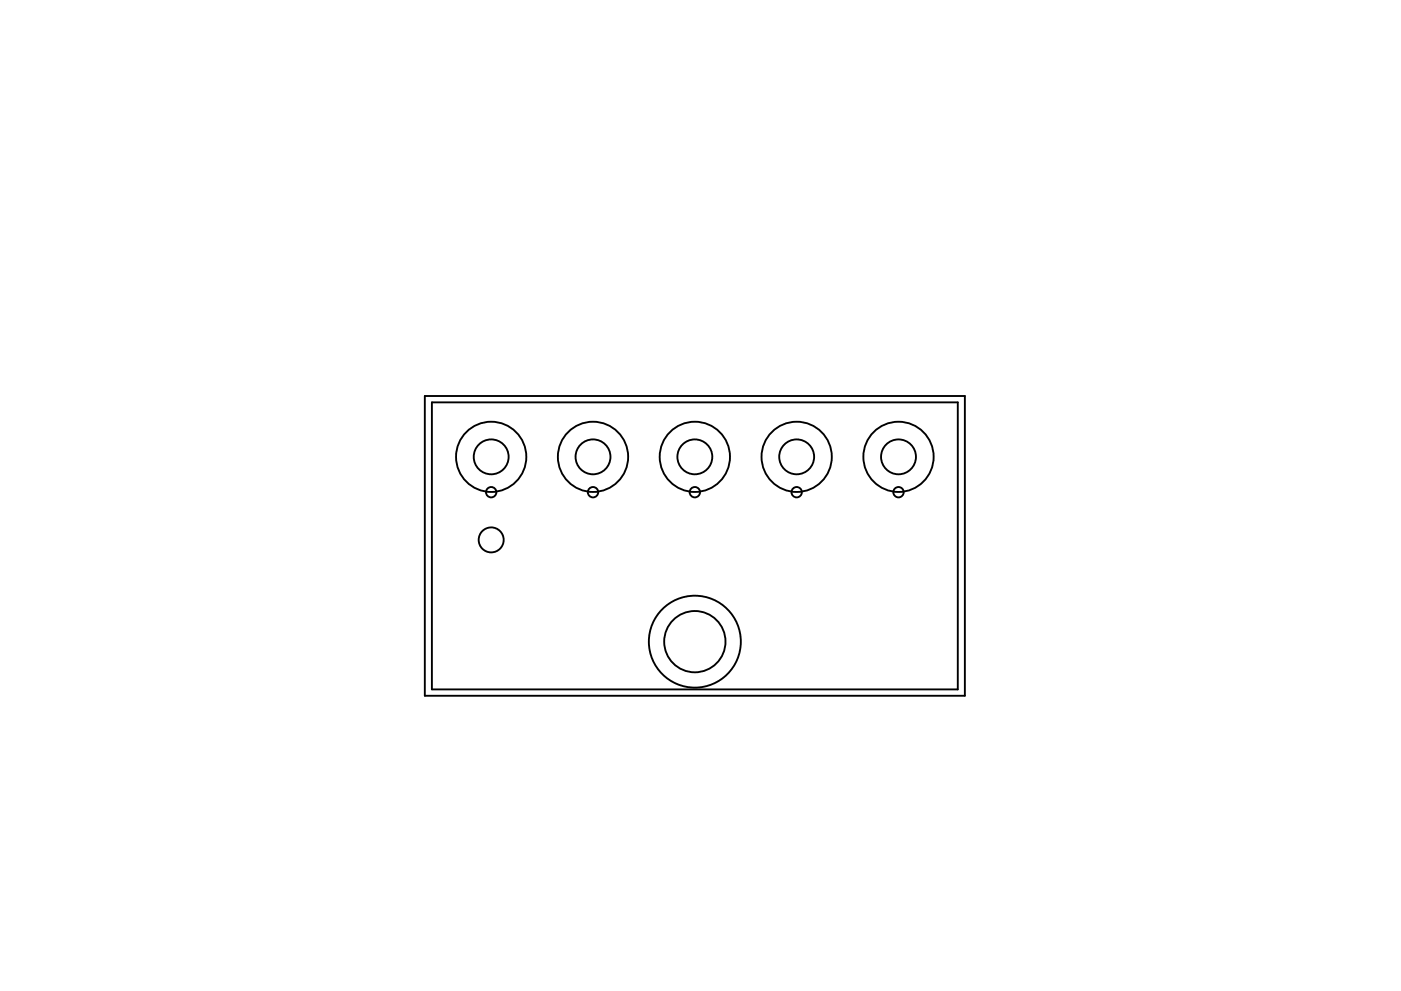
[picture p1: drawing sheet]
<svg xmlns="http://www.w3.org/2000/svg" width="297mm" height="210mm" viewBox="0 0 297 210" stroke-linecap="round" stroke-linejoin="round" font-family="sans-serif">
<g fill="none" stroke="#000" stroke-width=".4">
<path d="M90.1 84h114.5v63.6h-114.5zM91.6 85.4h111.5v60.9h-111.5z"/>
<circle cx="104.1" cy="96.9" r="7.4"/>
<circle cx="104.1" cy="96.9" r="3.7"/>
<circle cx="125.7" cy="96.9" r="7.4"/>
<circle cx="125.7" cy="96.9" r="3.7"/>
<circle cx="147.3" cy="96.9" r="7.4"/>
<circle cx="147.3" cy="96.9" r="3.7"/>
<circle cx="168.9" cy="96.9" r="7.4"/>
<circle cx="168.9" cy="96.9" r="3.7"/>
<circle cx="190.5" cy="96.9" r="7.4"/>
<circle cx="190.5" cy="96.9" r="3.7"/>
<circle cx="104.1" cy="114.5" r="2.65"/>
<circle cx="104.1" cy="104.4" r="1.1"/>
<circle cx="125.7" cy="104.4" r="1.1"/>
<circle cx="147.3" cy="104.4" r="1.1"/>
<circle cx="168.9" cy="104.4" r="1.1"/>
<circle cx="190.5" cy="104.4" r="1.1"/>
<circle cx="147.3" cy="136.1" r="9.7"/>
<circle cx="147.3" cy="136.1" r="6.5"/>
</g>
</svg>
